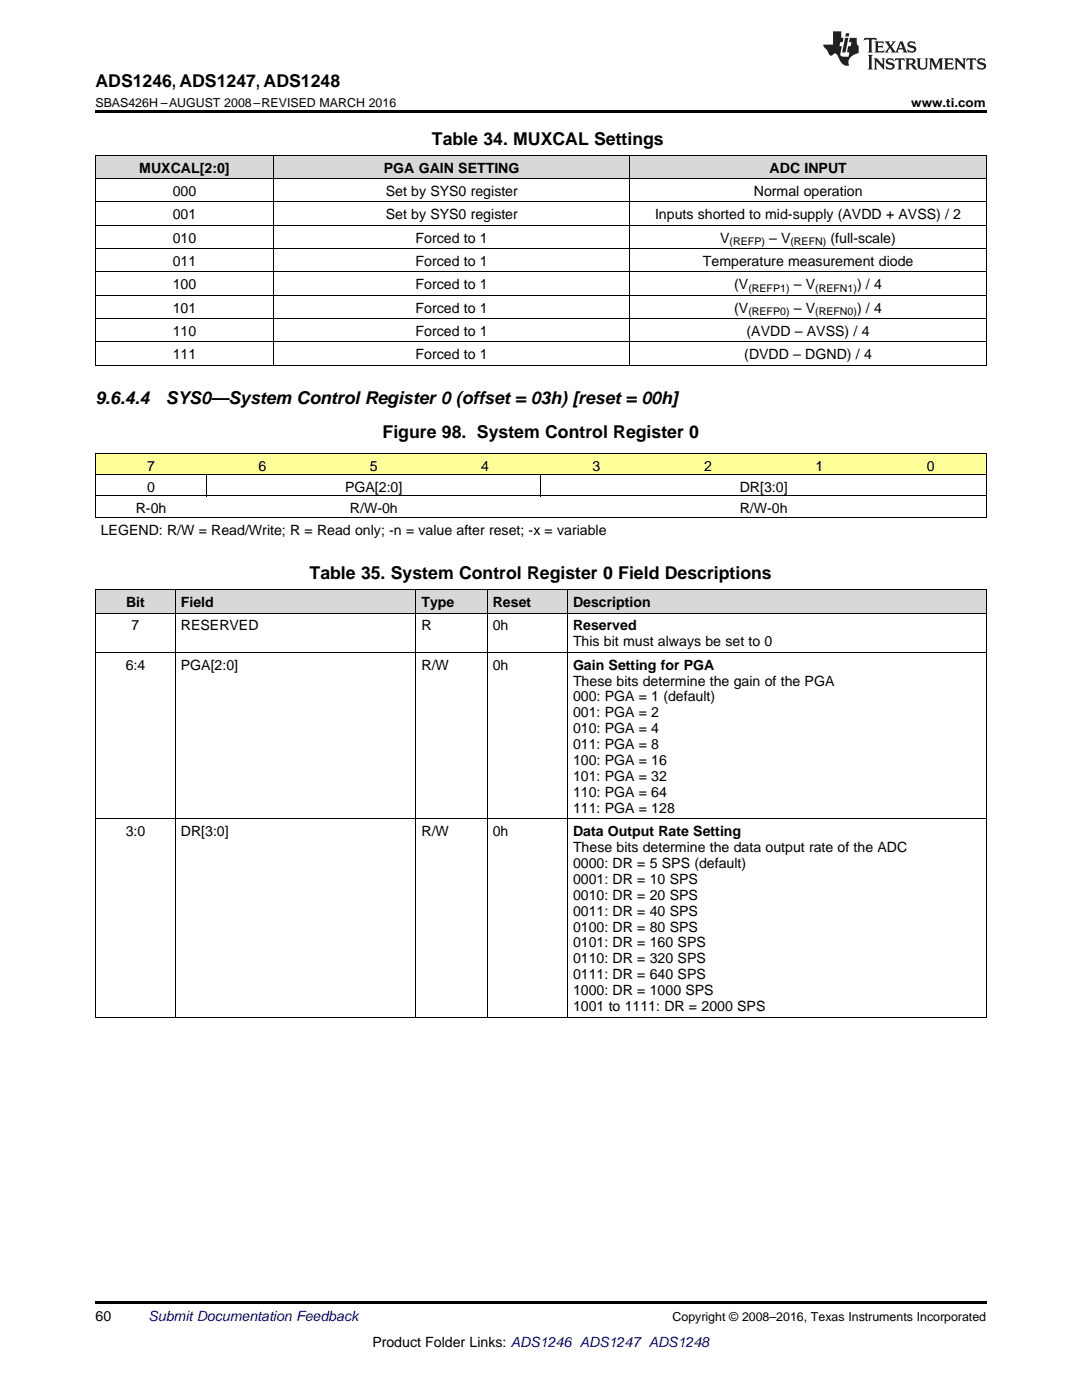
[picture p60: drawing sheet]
<svg xmlns="http://www.w3.org/2000/svg" width="216mm" height="279mm" viewBox="0 0 216 279" stroke-linecap="round" stroke-linejoin="round" font-family="sans-serif">
<defs><g id="words">
<g font-size="3.5">
<text x="19" y="17.3">ADS1246, ADS1247, ADS1248</text>
<text x="86.2" y="28.9">Table 34. MUXCAL Settings</text>
<text x="19" y="80.7">9.6.4.4</text>
<text x="33.1" y="80.7">SYS0—System Control Register 0 (offset = 03h) [reset = 00h]</text>
<text x="76.3" y="87.4">Figure 98. System Control Register 0</text>
<text x="61.8" y="115.6">Table 35. System Control Register 0 Field Descriptions</text>
</g>
<g font-size="2.8">
<text x="27.8" y="34.4">MUXCAL[2:0]</text>
<text x="76.6" y="34.4">PGA GAIN SETTING</text>
<text x="153.6" y="34.4">ADC INPUT</text>
<text x="34.5" y="39.1">000</text>
<text x="77" y="39.1">Set by SYS0 register</text>
<text x="150.4" y="39.1">Normal operation</text>
<text x="34.5" y="43.7">001</text>
<text x="77" y="43.7">Set by SYS0 register</text>
<text x="130.7" y="43.7">Inputs shorted to mid-supply (AVDD + AVSS) / 2</text>
<text x="34.5" y="48.4">010</text>
<text x="34.5" y="53.1">011</text>
<text x="82.9" y="48.4">Forced to 1</text>
<text x="82.9" y="53.1">Forced to 1</text>
<text x="140.3" y="53.1">Temperature measurement diode</text>
<text x="143.7" y="48.4">V</text>
<text x="153.5" y="48.4">– V</text>
<text x="165.7" y="48.4">(full-scale)</text>
<text x="34.5" y="57.7">100</text>
<text x="82.9" y="57.7">Forced to 1</text>
<text x="146.5" y="57.7">(V</text>
<text x="158.4" y="57.7">– V</text>
<text x="171" y="57.7">) / 4</text>
<text x="34.5" y="62.4">101</text>
<text x="82.9" y="62.4">Forced to 1</text>
<text x="146.5" y="62.4">(V</text>
<text x="158.4" y="62.4">– V</text>
<text x="171" y="62.4">) / 4</text>
<text x="34.5" y="67">110</text>
<text x="34.5" y="71.7">111</text>
<text x="82.9" y="67">Forced to 1</text>
<text x="82.9" y="71.7">Forced to 1</text>
<text x="148.5" y="71.7">(DVDD – DGND) / 4</text>
<text x="149" y="67">(AVDD – AVSS) / 4</text>
<text x="29.4" y="93.9">7</text>
<text x="51.6" y="93.9">6</text>
<text x="73.8" y="93.9">5</text>
<text x="96" y="93.9">4</text>
<text x="118.3" y="93.9">3</text>
<text x="140.5" y="93.9">2</text>
<text x="162.7" y="93.9">1</text>
<text x="184.9" y="93.9">0</text>
<text x="29.4" y="98.2">0</text>
<text x="68.9" y="98.2">PGA[2:0]</text>
<text x="147.6" y="98.2">DR[3:0]</text>
<text x="20.1" y="106.9">LEGEND: R/W = Read/Write; R = Read only; -n = value after reset; -x = variable</text>
<text x="27.1" y="102.4">R-0h</text>
<text x="69.8" y="102.4">R/W-0h</text>
<text x="147.6" y="102.4">R/W-0h</text>
<text x="25.2" y="121.1">Bit</text>
<text x="26.2" y="125.8">7</text>
<text x="36.1" y="121.1">Field</text>
<text x="36.1" y="125.8">RESERVED</text>
<text x="84.1" y="121.1">Type</text>
<text x="84.1" y="125.8">R</text>
<text x="98.3" y="121.1">Reset</text>
<text x="98.3" y="125.8">0h</text>
<text x="114.3" y="121.1">Description</text>
<text x="114.3" y="125.8">Reserved</text>
<text x="114.3" y="129">This bit must always be set to 0</text>
<text x="25.1" y="133.6">6:4</text>
<text x="36.1" y="133.6">PGA[2:0]</text>
<text x="84.1" y="133.6">R/W</text>
<text x="98.3" y="133.6">0h</text>
<text x="114.3" y="133.6">Gain Setting for PGA</text>
<text x="114.3" y="136.8">These bits determine the gain of the PGA</text>
<text x="114.3" y="140">000: PGA = 1 (default)</text>
<text x="114.3" y="143.2">001: PGA = 2</text>
<text x="114.3" y="146.3">010: PGA = 4</text>
<text x="114.3" y="149.5">011: PGA = 8</text>
<text x="114.3" y="152.7">100: PGA = 16</text>
<text x="114.3" y="155.9">101: PGA = 32</text>
<text x="114.3" y="159">110: PGA = 64</text>
<text x="25.1" y="166.9">3:0</text>
<text x="36.1" y="166.9">DR[3:0]</text>
<text x="84.1" y="166.9">R/W</text>
<text x="98.3" y="166.9">0h</text>
<text x="114.3" y="162.2">111: PGA = 128</text>
<text x="114.3" y="166.9">Data Output Rate Setting</text>
<text x="114.3" y="170">These bits determine the data output rate of the ADC</text>
<text x="114.3" y="173.2">0000: DR = 5 SPS (default)</text>
<text x="114.3" y="176.4">0001: DR = 10 SPS</text>
<text x="114.3" y="179.6">0010: DR = 20 SPS</text>
<text x="114.3" y="182.7">0011: DR = 40 SPS</text>
<text x="114.3" y="185.9">0100: DR = 80 SPS</text>
<text x="114.3" y="189.1">0101: DR = 160 SPS</text>
<text x="114.3" y="192.3">0110: DR = 320 SPS</text>
<text x="114.3" y="195.4">0111: DR = 640 SPS</text>
<text x="114.3" y="198.6">1000: DR = 1000 SPS</text>
<text x="114.3" y="201.8">1001 to 1111: DR = 2000 SPS</text>
<text x="19" y="263.6">60</text>
<text x="74.3" y="268.9">Product Folder Links: ADS1246 ADS1247 ADS1248</text>
</g>
<text font-size="2.8" fill="#0000c8" x="29.6" y="263.6">Submit Documentation Feedback</text>
<g font-size="2.5">
<text x="19" y="21.4">SBAS426H –AUGUST 2008–REVISED MARCH 2016</text>
<text x="181.8" y="21.4">www.ti.com</text>
<text x="134.2" y="263.6">Copyright © 2008–2016, Texas Instruments Incorporated</text>
</g>
<g font-size="2.1">
<text x="145.6" y="49">(REFP)</text>
<text x="157.7" y="49">(REFN)</text>
<text x="149.3" y="58.3">(REFP1)</text>
<text x="162.7" y="58.3">(REFN1)</text>
<text x="149.3" y="62.9">(REFP0)</text>
<text x="162.7" y="62.9">(REFN0)</text>
</g>
</g></defs>
<g fill="#d8d8d8">
<path d="M19 117.8h16v4.6h-16z"/>
<path d="M35 117.8h48v4.6h-48z"/>
<path d="M83 117.8h14.3v4.6h-14.3z"/>
<path d="M97.3 117.8h16v4.6h-16z"/>
<path d="M113.3 117.8h83.5v4.6h-83.5z"/>
</g>
<g fill="#ff9">
<path d="M19 90.6h22.3v4.2h-22.3z"/>
<path d="M41.3 90.6h22.2v4.2h-22.2z"/>
<path d="M63.5 90.6h22.2v4.2h-22.2z"/>
<path d="M85.7 90.6h22.2v4.2h-22.2z"/>
<path d="M107.9 90.6h22.3v4.2h-22.3z"/>
<path d="M130.2 90.6h22.2v4.2h-22.2z"/>
<path d="M152.4 90.6h22.2v4.2h-22.2z"/>
<path d="M174.6 90.6h22.2v4.2h-22.2z"/>
</g>
<g fill="#d8d8d8">
<path d="M19 31h35.6v4.7h-35.6z"/>
<path d="M54.6 31h71.1v4.7h-71.1z"/>
<path d="M125.7 31h71.1v4.7h-71.1z"/>
</g>
<path d="M19 22h177.8v.5h-177.8zM19 203l.2 .1zM82.9 203l.1 .1zM97.2 203l.1 .1zM113.2 203l.1 .1zM196.7 203l.1 .1zM19 259.7h177.8v.5h-177.8z" fill="#000"/>
<g fill="none" stroke="#000" stroke-width=".2">
<path d="M19 35.6h177.8M19 31h177.8M19.1 31v42M54.6 31v42M125.7 31v42M196.8 31v42M19 58.9h177.8M19 54.3h177.8M19 49.6h177.8M19 45h177.8M19 40.3h177.8M19 72.9h177.8"/>
<path d="M19 68.2h177.8M19 63.6h177.8M19 99h177.8M19 94.7h177.8M19 90.5h177.8M19.1 90.6v12.7M41.2 94.8v4.2M107.9 94.8v4.2M196.8 90.6v12.7M19 117.7h177.8v85.4M19 103.2h177.8M19.1 117.7v85.4"/>
<path d="M35 117.7v85.4M83 117.7v85.4M97.2 117.7v85.4M113.2 117.7v85.4M19 130.2h177.8M19 122.4h177.8M19 163.4h177.8M19 203h177.8"/>
</g>
<g fill="#231f20">
<path d="M172.5 7.6l-.1 .5 .4-.2h.6v.1v2.1l-.2 .4h.9l-.2-.4v-2.1l.1-.1h.5l.5 .2-.2-.5zM174.5 8.3l.2 .3v1.5l-.2 .4h1.8l.2-.6a1.04 1.04 0 0 1-1.3 .2v-.7h.6l.3 .2v-.6l-.3 .2h-.6v-.6l.8-.1 .4 .3-.2-.5zM176.5 8.3l.9 1.1-.9 1.1h.8l-.2-.2 .4-.7 .5 .7-.2 .2h1.5l-.2-.2 .2-.4h.9l.1 .4-.2 .2h1l-.3-.3-.7-1.9h-.5l-.9 2-.8-1 .9-1h-.8l.1 .3-.4 .5-.3-.6 .1-.2zM179.7 8.6l.4 1h-.7zM181.3 8.4a.63 .63 0 0 0-.2 .7 .63 .63 0 0 0 .6 .4l.6 .2 .1 .2a.75 .75 0 0 1-.7 .4 .75 .75 0 0 1-.6-.5l.1 .7 .1-.1a1.11 1.11 0 0 0 1.5-.6 1.13 1.13 0 0 0-1.2-.8l-.1-.4a1.04 1.04 0 0 1 1.2 .2l-.2-.5-.2 .1-.4-.2zM173.2 10.9l.2 .4v2.2l-.2 .4h1l-.3-.4v-2.2l.3-.4zM174.3 11.6l.3 .4v1.5l-.3 .4h.8l-.2-.4v-1.3l1.5 1.7v-1.9l.2-.4h-.7l.2 .4v.9l-1.1-1.3zM177 11.8a.62 .62 0 0 0-.2 .7 .62 .62 0 0 0 .6 .4l.6 .1 .1 .3a.76 .76 0 0 1-.7 .3 .76 .76 0 0 1-.7-.4l.2 .7 .1-.1a1.11 1.11 0 0 0 1.5-.6 1.13 1.13 0 0 0-1.2-.8l-.1-.4a1.04 1.04 0 0 1 1.2 .2l-.2-.6-.2 .1-.5-.1zM178.7 11.6l-.2 .6a.61 .61 0 0 1 .8-.3v1.6l-.2 .4h.9l-.2-.4v-1.6a.63 .63 0 0 1 .7 .3l-.1-.6zM180.6 11.6l.3 .4v1.5l-.3 .4h1l-.2-.2-.1-.8 .6 .2a.76 .76 0 0 0 1.2 .7l-1-1a.58 .58 0 0 0 .6-.5 .58 .58 0 0 0-.5-.6zM181.4 11.9h.1a.45 .45 0 0 1 .5 .1 .45 .45 0 0 1 .1 .5l-.8 .2zM182.9 11.6l.2 .2a2.17 2.17 0 0 0 .3 1.9 .99 .99 0 0 0 1.6-.6v-1.1l.2-.4h-.7l.2 .2a1.92 1.92 0 0 1-.2 1.8 .6 .6 0 0 1-.9-.5v-1.1l.2-.4zM185.4 11.6l.2 .4v1.5l-.2 .4h.7l-.2-.4v-1.4l.8 1.8 .8-1.8v1.4l-.2 .4h.9l-.2-.4v-1.5l.2-.4h-.8l-.6 1.5-.6-1.5zM188.4 11.6l.2 .4v1.5l-.2 .4h1.8l.1-.6a1.04 1.04 0 0 1-1.2 .1v-.6h.5l.4 .2v-.6l-.4 .2h-.5v-.7h.8l.3 .3-.1-.6zM190.5 11.6l.2 .4v1.5l-.2 .4h.7l-.2-.4v-1.3l1.5 1.7v-1.9l.2-.4h-.7l.2 .4v.9l-1.1-1.3zM192.9 11.6l-.1 .6a.61 .61 0 0 1 .7-.3l.1 1.6-.3 .4h1l-.3-.4 .1-1.6a.63 .63 0 0 1 .7 .3l-.1-.6zM195.2 11.8a.62 .62 0 0 0-.2 .7 .62 .62 0 0 0 .6 .4l.6 .1 .1 .3a.76 .76 0 0 1-.7 .3 .76 .76 0 0 1-.6-.4l.1 .7 .1-.1a1.11 1.11 0 0 0 1.6-.6 1.13 1.13 0 0 0-1.3-.8l-.1-.4a1.04 1.04 0 0 1 1.2 .2l-.1-.6-.2 .1-.5-.1z"/>
<path d="M166.2 6.3v2.6h-1.9v.4l.8 .9a.91 .91 0 0 0 1 .8 .56 .56 0 0 1 .5-.3 .56 .56 0 0 1 .5 .3l.4 .8a1.53 1.53 0 0 0 1.9 1.2 1.54 1.54 0 0 1 1-2.1l.9-.3v-1.4a1.52 1.52 0 0 1-.4-1.6h-1.3l-.2 .8h.5l-.2 .8h-.5l-.1 1v.2l.4 .1-.2 .8a1.93 1.93 0 0 1-1.6-.3l.3-1.8h-.5l.2-.8h.4l.2-.8h-.4v-1.3zM168.6 7.6l-.6 2.9h.7l.6-2.9zM168.8 6.6l-.1 .7h.6l.2-.7z"/>
</g>
<use href="#words"/>
</svg>
